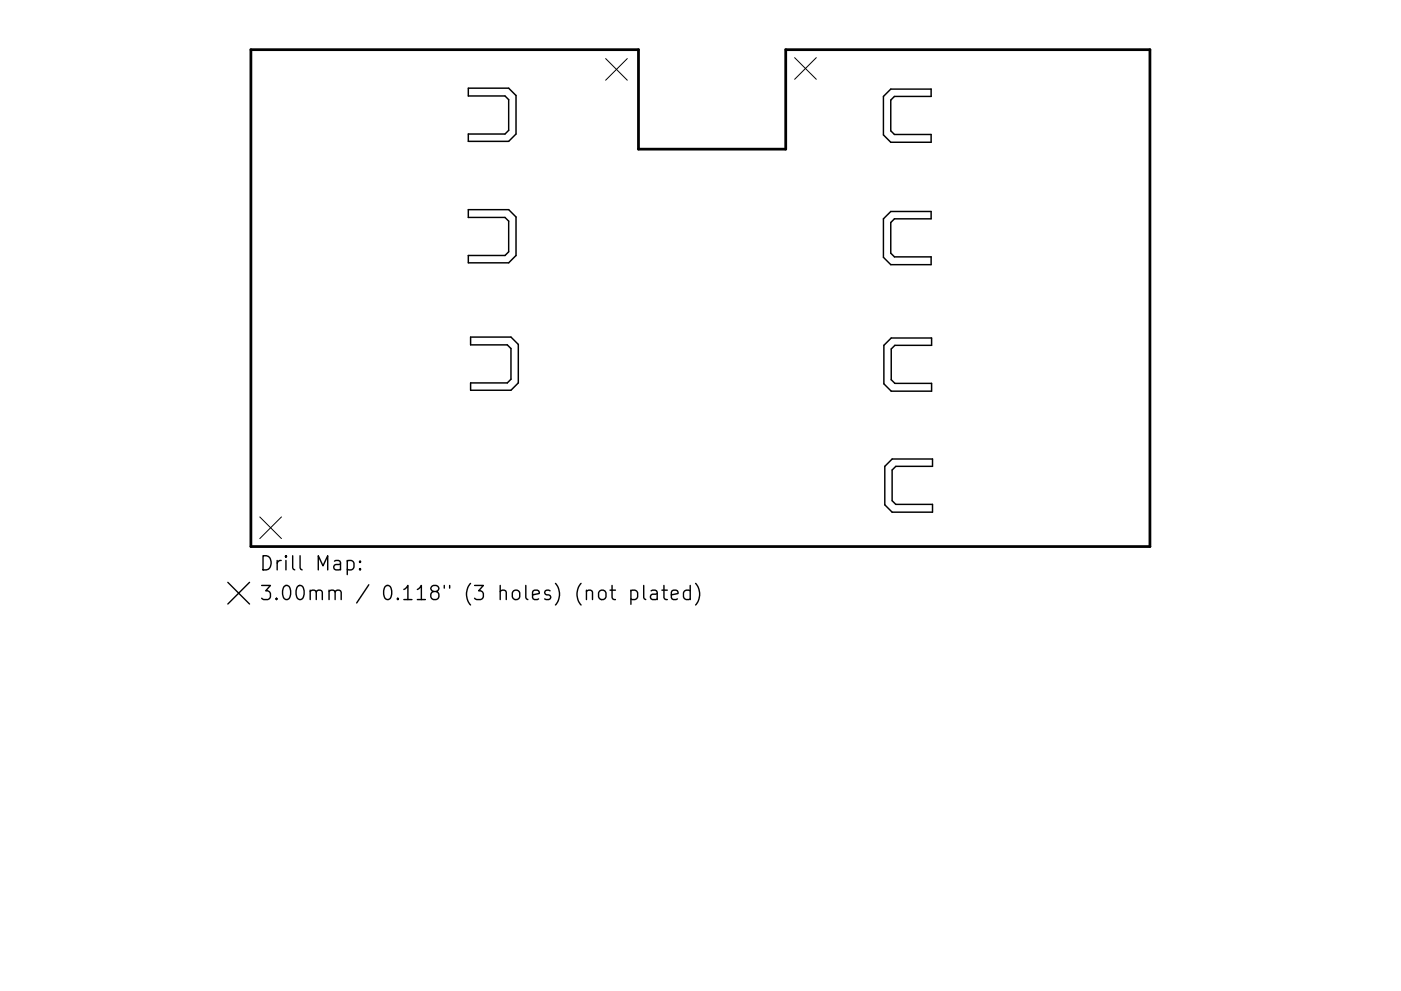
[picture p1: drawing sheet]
<svg xmlns="http://www.w3.org/2000/svg" width="297mm" height="210mm" viewBox="0 0 297 210" stroke-linecap="round" stroke-linejoin="round" font-family="sans-serif">
<defs><g id="words">
<g font-size="4.2">
<text x="54.9" y="121.1">Drill Map:</text>
<text x="54.9" y="127.4">3.00mm / 0.118&quot; (3 holes) (not plated)</text>
</g>
</g></defs>
<path d="M99.3 18.7h8.5l1.6 1.6v8.1l-1.6 1.6h-8.5v-1.6h7.8l.7-.7v-6.6l-.7-.7h-7.8zM188.9 18.9h8.5v1.6h-7.8l-.7 .7v6.6l.7 .7h7.8v1.7h-8.5l-1.6-1.6v-8.1zM99.3 44.5h8.5l1.6 1.5v8.2l-1.6 1.6h-8.5v-1.6h7.8l.7-.8v-6.5l-.7-.8h-7.8zM187.3 46.4l1.6-1.5h8.5v1.5h-7.8l-.7 .8v6.5l.7 .8h7.8v1.7h-8.5l-1.6-1.6zM99.8 71.5h8.5l1.6 1.6v8.1l-1.6 1.6h-8.5v-1.6h7.8l.7-.7v-6.6l-.7-.7h-7.8zM189 71.7h8.5v1.6h-7.8l-.7 .7v6.6l.7 .7h7.8v1.7h-8.5l-1.6-1.6v-8.1zM187.6 98.9l1.6-1.5h8.5v1.5h-7.8l-.7 .8v6.5l.7 .8h7.8v1.7h-8.5l-1.6-1.6z" fill="none" stroke="#000" stroke-width=".31"/>
<path d="M53.2 10.5h82.2v21.1h31.2v-21.1h77.2v105.5h-190.6z" fill="none" stroke="#000" stroke-width=".58"/>
<path d="M128.4 12.4l4.6 4.6M133 12.4l-4.6 4.6M168.5 12.2l4.6 4.6M173.1 12.2l-4.6 4.6M55.1 109.7l4.6 4.6M59.7 109.7l-4.6 4.6" fill="none" stroke="#000" stroke-width=".21"/>
<g fill="none" stroke="#000" stroke-width=".3">
<path d="M73.6 119.1l.9-.2 .6 .6v.8l-.3 .5-.3 .1-.9-.1M76.3 119.1l.2 .1-.2 .1-.1-.1 .1-.1v.2M48.3 123.6l4.6 4.6M52.9 123.6l-4.6 4.6M76.3 120.6l.2 .2-.2 .1-.1-.1 .1-.2v.3M127.1 125.5a.81 .81 0 0 1 .8-.3 .81 .81 0 0 1 .6 .6v.8a.81 .81 0 0 1-.8 .6 .81 .81 0 0 1-.8-.6v-.8zM129.3 125.2h1.2M129.8 124.2v2.6l.1 .3 .6 .1M133.8 125.4l.8-.2 .6 .6v.8l-.3 .5-.3 .1-.8-.1M133.8 125.2v3M136.5 124.2v2.6l.4 .4M138.1 125.4l.2-.2 .9 .2 .1 .2v1.6"/>
<path d="M139.3 125.9l-1 .2a.59 .59 0 0 0-.4 .5 .59 .59 0 0 0 .4 .6l1-.1M140.3 125.2h1.2M140.8 124.2v2.6l.1 .3 .6 .1M142.3 126.2l1.5-.3-.2-.5-.8-.2-.5 .4v1.2l.2 .3 .3 .1 .8-.1M146.3 125.4l-.8-.2-.6 .6v.8l.3 .5 .3 .1 .8-.1M146.3 124.2v3M147.5 123.8a3.4 3.4 0 0 1 0 4.6"/>
</g>
<use href="#words"/>
</svg>
